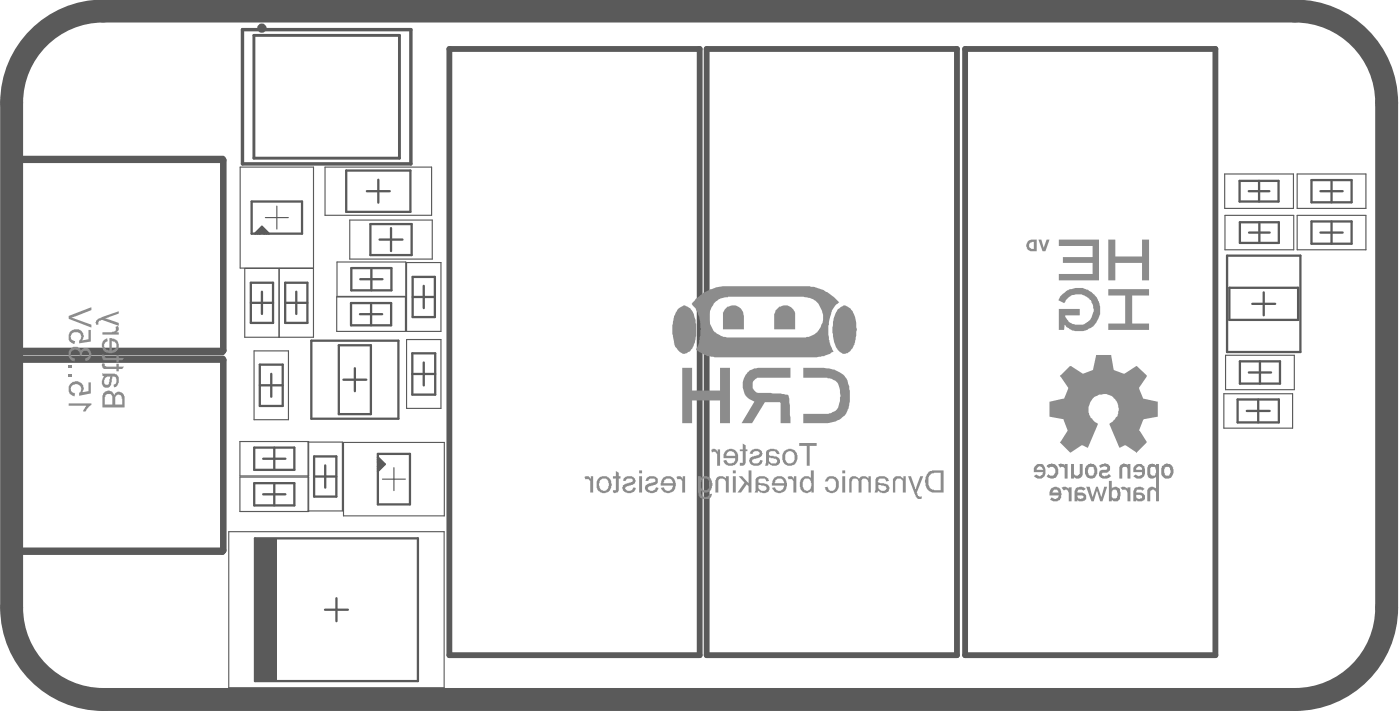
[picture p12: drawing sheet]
<svg xmlns="http://www.w3.org/2000/svg" width="203mm" height="103mm" viewBox="0 0 203 103" stroke-linecap="round" stroke-linejoin="round" font-family="sans-serif">
<g fill="none" stroke="#5a5a5a" stroke-width=".17">
<path d="M34.9 24.2h10.6v14.7h-10.6zM35.5 38.9h10v10h-10zM38.5 31.5h3.3M40.2 29.9v3.3M40.5 38.9v10M47.2 24.2h15.4v7h-15.4zM48.9 38h10v5h-10zM50.8 31.9h11.9v5.7h-11.9zM59 38.1h5v9.9h-5zM177.8 25.2h9.9v5h-9.9zM177.8 31.2h10v5h-10zM188.3 31.2h10v5h-10z"/>
<path d="M188.3 25.2h10v5h-10zM36.9 50.9h5v9.9h-5zM48.9 43.1h9.9v4.9h-9.9zM59 49.2h5v10h-5zM177.6 57.1h10v5h-10zM177.9 51.5h10v5h-10zM33.2 77.1h31.3v22.6h-31.3zM34.8 64h10v5h-10zM34.8 69.2h10v5h-10zM44.7 64.1h5v10h-5zM49.9 64.1h14.6v10.7h-14.6zM55.5 69.5h3.3"/>
<path d="M57.2 67.8v3.3"/>
</g>
<g fill="none" stroke="#5a5a5a" stroke-width=".33">
<path d="M36.5 29.2h7.3v4.7h-7.3zM37 33.9l1-1 1 1M37.4 33.9l.6-.7 .7 .7M37.7 33.9l.3-.4 .4 .4M50.3 24.7h9.3v6h-9.3zM51 38.9h5.8v3.2h-5.8zM53.2 27.7h3.4M53.8 32.5h5.9v4.5h-5.9zM53.9 38.9v3.2M54.9 26.1v3.3M55.1 34.7h3.3M56.8 33.1v3.3"/>
<path d="M178.1 37.1h10.6v13.9h-10.6zM179.9 26.2h5.7v3h-5.7zM180 32.2h5.6v3h-5.6zM181.2 27.7h3M181.3 33.7h3M182.7 26.2v3M182.8 32.2v3M190.4 26.1h5.8v3.2h-5.8zM190.4 32.1h5.8v3.2h-5.8zM191.7 27.7h3.2M191.7 33.7h3.2M193.3 26.1v3.2"/>
<path d="M193.3 32.1v3.2M36.4 43.9h3.2M36.4 41h3.2v5.8h-3.2zM37.7 55.9h3.3M37.7 52.9h3.3v6h-3.3zM38 42.3v3.2M39.4 54.2v3.3M41.4 43.9h3.2M41.4 41h3.2v5.8h-3.2zM43 42.3v3.2M45.2 49.4h12.6v11.3h-12.6zM49.2 50.1h4.6v9.9h-4.6z"/>
<path d="M49.8 55h3.4M50.9 43.9h5.9v3.3h-5.9zM51.5 53.4v3.3M52.2 45.5h3.3M52.3 40.5h3.2M53.9 43.9v3.3M59.8 54.2h3.4M59.8 51.2h3.4v6h-3.4zM59.9 43.1h3.2M59.9 40.1h3.2v5.9h-3.2zM61.5 41.4v3.3M61.5 52.6v3.3"/>
<path d="M178.4 41.7h10v4.7h-10zM179.6 57.9h6v3.3h-6zM180 52.4h5.8v3.2h-5.8zM181 59.6h3.3M181.3 54h3.2M181.8 44h3.3M182.6 57.9v3.3M182.9 52.4v3.2M183.4 42.4v3.3M36.9 64.9h5.8v3.2h-5.8zM36.9 70h5.8v3.3h-5.8zM37 78h23.7v20.7h-23.7z"/>
<path d="M38.2 71.7h3.2M38.2 66.5h3.2M39.8 64.9v3.2M39.8 70v3.3M45.6 69.1h3.2M45.6 66.2h3.2v5.8h-3.2zM47.2 67.5v3.2M54.8 66.6l.7 .7-.7 .7M54.8 66.3l1 1-1 1M54.8 65.8h4.7v7.3h-4.7zM54.8 67l.4 .3-.4 .3M47.2 88.4h3.3"/>
<path d="M48.8 86.7v3.4"/>
</g>
<path d="M65.2 7.1h36.4v87.9h-36.4zM102.6 7.1h36.3v87.9h-36.3zM140.1 7.1h36.3v87.9h-36.3zM1.9 23.2h30.6v27.6h-30.6zM32.4 23h-30.6l-.2 .2v27.8l.1 .1h30.6l.1-.1v-27.8M1.9 52.2h30.6v27.6h-30.6zM32.4 52h-30.6l-.2 .1v27.8l.1 .1h30.6l.1-.1v-27.8" fill="none" stroke="#5a5a5a" stroke-width=".85"/>
<path d="M35.2 4.3h24.4v19.5h-24.4z" fill="none" stroke="#5a5a5a" stroke-width=".5"/>
<path d="M36.9 5.1h21.1v17.8h-21.1z" fill="none" stroke="#5a5a5a" stroke-width=".42"/>
<circle cx="38" cy="4.1" r=".33" fill="none" stroke="#5a5a5a" stroke-width=".67"/>
<path d="M37 78h3.2v20.7h-3.2z" fill-rule="evenodd" fill="#5a5a5a"/>
<path d="M6.1 5a13.3 13.3 0 0 1 8.9-3.4h173a13.3 13.3 0 0 1 13.3 13.3v73.2a13.3 13.3 0 0 1-13.3 13.3h-173a13.3 13.3 0 0 1-13.3-13.3v-73.2a13.3 13.3 0 0 1 4.4-9.9z" fill="none" stroke="#5a5a5a" stroke-width="3.3"/>
<g fill="#8c8c8c">
<path d="M14.9 52.6l.3 .1v.4l.3 .1h1.4v-.5h.3v.5h.8l-.3 .3h-.5v.3h-.3v-.3h-1.4a.53 .53 0 0 1-.6-.1 .53 .53 0 0 1 0-.7z"/>
<path d="M14.9 51.4l.3 .1a.28 .28 0 0 0 0 .3 .28 .28 0 0 0 .3 .1h1.4v-.4h.3v.4h.8l-.3 .3h-.5v.4h-.3v-.4h-1.4a.43 .43 0 0 1-.6-.3l-.1-.1z"/>
<path d="M14.9 48.2h1.3l.2-.1a.39 .39 0 0 0 .4-.2 .39 .39 0 0 0-.1-.5l.5-.2v.2a.52 .52 0 0 1-.4 .8h.4v.3h-2.3z"/>
<path d="M14.2 46.2l3-1.1v.4l-1.9 .6 1.9 .7v.4l-2.3-.8-.4 .1a.39 .39 0 0 0-.2 .6h-.4v-.2a.39 .39 0 0 1 .3-.6z"/>
<path d="M10 58.5h3.3v.2l-.5 .3-.4 .7h-.3v-.2l.4-.7h-2.5z"/>
<path d="M10.3 55.5a1.13 1.13 0 0 1 1.6 .2l.2 .2v.1a.65 .65 0 0 1-.1 .8l-.1 .1 .9-.2v-1.3h.4v1.6l-1.7 .4v-.4l.2-.2a.7 .7 0 0 0-.1-.9 .7 .7 0 0 0-.9-.1 .66 .66 0 0 0-.2 1.1l.4 .1-.1 .5-.2-.1a.96 .96 0 0 1-.6-1.2v-.2z"/>
<path d="M10 54.3h.5v.4h-.5z"/>
<path d="M10 53h.5v.4h-.5z"/>
<path d="M10.3 50.4h.1a.81 .81 0 0 1 1.3 .5 .76 .76 0 0 1 .9-.4 .76 .76 0 0 1 .6 .6 .9 .9 0 0 1-.8 1.2v.1l-.1-.4 .2-.1a.53 .53 0 0 0 .3-.9 .53 .53 0 0 0-.9 .2l-.1 .3h.1l-.4 .1a.65 .65 0 0 0-.3-.9 .65 .65 0 0 0-.9 .5 .65 .65 0 0 0 .5 .8h.1l-.1 .4a1.12 1.12 0 0 1-.8-.8 1.12 1.12 0 0 1 .3-1.2z"/>
<path d="M10.2 48a1.6 1.6 0 0 1 1.5-.2v.1a1 1 0 0 1 .2 1.5l.9-.2v-1.4h.4v1.7l-1.7 .3v-.4l.2-.1a.7 .7 0 0 0-.5-1.1 .67 .67 0 0 0-.9 .3 .67 .67 0 0 0 .3 .9h.3l-.1 .5a1.02 1.02 0 0 1-.7-1.6z"/>
<path d="M10 45.8l3.3-1.3v.5l-3 1.1h.5v.1l2.5 .9v.4l-3.3-1.3z"/>
<path d="M116 64.2h2.5v.4h-1v2.9h-.4v-2.9h-1.1z"/>
<path d="M109 65.3a1.1 1.1 0 0 1 1.6 .2v.1a.33 .33 0 0 1-.1 .5l-.1 .2-.7 .2a.43 .43 0 0 0-.5 .4 .72 .72 0 0 0 1.1 0v-.2l.4 .1a.96 .96 0 0 1-1.2 .7 .75 .75 0 0 1-.7-.5 .75 .75 0 0 1 .2-.7l.8-.3a.32 .32 0 0 0 .5-.3 .32 .32 0 0 0-.5-.3h-.1a.42 .42 0 0 0-.5 .4l-.4-.1z"/>
<path d="M107.8 64.3l.4 .3v.6h.3v.2h-.3v1.4a.64 .64 0 0 1-.8 .7v-.4a.26 .26 0 0 0 .3 0 .26 .26 0 0 0 .1-.3v-1.4h-.4v-.2h.4z"/>
<path d="M103.4 65.1a.78 .78 0 0 1 .8 .4v-.3h.3v2.3h-.4v-1.7h-.1a.45 .45 0 0 0-.5-.3l-.2 .1-.1-.4z"/>
<path d="M131.8 69h.4l.7 2 .7-2h.4l-.9 2.4 .1 .5h.2v.1l.4-.1-.1 .4a.53 .53 0 0 1-.7-.3h-.1z"/>
<path d="M129.9 69.1a1.08 1.08 0 0 1 1.2 .3v-.4h.4v2.4h-.5v-1.3a.57 .57 0 0 0-.2-.7 .57 .57 0 0 0-.8 .2l-.1 .1v1.7h-.3v-1.9z"/>
<path d="M123.5 69.1a.84 .84 0 0 1 1.2 .4 .72 .72 0 0 1 1.2-.3l.2 .2v-.4h.3v2.4h-.3v-1.3a.6 .6 0 0 0-.3-.6 .6 .6 0 0 0-.7 0l-.1 .1v1.8h-.4v-1.3a.52 .52 0 0 0-.4-.7 .52 .52 0 0 0-.6 .6v1.4h-.3v-1.9z"/>
<path d="M120.1 69.1a1.17 1.17 0 0 1 1.3 .2 1.17 1.17 0 0 1 .3 1.3v.1a.99 .99 0 0 1-1 .8 .99 .99 0 0 1-1-.9h.4a.59 .59 0 0 0 .7 .6 .59 .59 0 0 0 .5-.7v-.2a.78 .78 0 0 0-.9-.9l-.3 .4h-.4z"/>
<path d="M114.3 69.1h.1a.48 .48 0 0 1 .8 .3v.1v-.5h.4v2.4h-.4v-1.2a.56 .56 0 0 0-.1-.6 .56 .56 0 0 0-.6-.1z"/>
<path d="M107.2 69h.5l.9 1.1v-1.9h.5v3.2h-.5v-.9l-.2-.3-.8 1.2h-.6l1.1-1.4z"/>
<path d="M104.2 69.1l.4-.1a.78 .78 0 0 1 .8 .3v.1v-.4h.4v2.4h-.4v-1.3a.62 .62 0 0 0-.3-.6 .62 .62 0 0 0-.8 0v.1v1.8h-.5v-1.8z"/>
<path d="M98.2 69.1h.1a.48 .48 0 0 1 .7 .3l.1 .1v-.5h.3v2.4h-.4v-1.2a.56 .56 0 0 0-.1-.6 .56 .56 0 0 0-.6-.1z"/>
<path d="M94 69.1h.1a1.04 1.04 0 0 1 1.4 .4 .73 .73 0 0 1-.8 .9l-.2 .1a.34 .34 0 0 0-.5 .4 .64 .64 0 0 0 1.1-.1l.1-.2 .4 .1a.92 .92 0 0 1-1.4 .7 .64 .64 0 0 1-.6-.6 .64 .64 0 0 1 .5-.7l.8-.2a.23 .23 0 0 0 .3-.1 .23 .23 0 0 0-.2-.3l-.5-.1a.32 .32 0 0 0-.4 .3h-.4l.1-.3z"/>
<path d="M90.7 69.1h.1a.98 .98 0 0 1 1.4 .4 .52 .52 0 0 1-.1 .6l-.3 .2-.8 .2v.1a.22 .22 0 0 0-.3 .1 .22 .22 0 0 0 .2 .3 .58 .58 0 0 0 .6 .1 .58 .58 0 0 0 .4-.5l.4 .1a.92 .92 0 0 1-1.4 .7 .63 .63 0 0 1-.6-.5 .63 .63 0 0 1 .4-.7l.9-.3a.28 .28 0 0 0 .2-.4 .28 .28 0 0 0-.4-.1 .43 .43 0 0 0-.6 .3h-.4l.1-.3z"/>
<path d="M89.4 68.3l.4 .2v.5h.3v.4h-.3v1.6a.55 .55 0 0 1-.8 .4v-.3a.28 .28 0 0 0 .3 0 .28 .28 0 0 0 .1-.4v-1.3h-.4v-.4h.4z"/>
<path d="M84.8 69.1h.1a.52 .52 0 0 1 .9 .4v-.5h.3v2.4h-.4v-1.5a.4 .4 0 0 0-.2-.4 .4 .4 0 0 0-.5 0z"/>
<path d="M105.6 44.4a1.61 1.61 0 0 0-.7 1.4v1.9h3.1v-1.9a1.51 1.51 0 0 0-2.2-1.4zM113.1 44.4l-.2 .3a.77 .77 0 0 0-.4 .7l-.1 .1v2.2h3v-1.9a1.42 1.42 0 0 0-2.1-1.4zM103.9 43.7a2.69 2.69 0 0 1 1.7-.6l.1-.1h10.9a3.4 3.4 0 0 1 1.9 .8 3 3 0 0 1-1.1 5l-.5 .1h-11.1a2.92 2.92 0 0 1-2.7-1.6 2.92 2.92 0 0 1 .4-3.1zM98.5 44.7a4.6 4.6 0 0 0-.9 3.2l.1 .7a2.88 2.88 0 0 0 .8 2.3 .86 .86 0 0 0 1.4 .1h.2a4.6 4.6 0 0 0 .9-3.7 4.9 4.9 0 0 0-.5-2.2 2.02 2.02 0 0 0-1.3-.8zM121.7 44.8l-.1 .1a6 6 0 0 0-.6 4.3 2.54 2.54 0 0 0 1.4 2.1 1.67 1.67 0 0 0 1.5-1.3 7.8 7.8 0 0 0 .4-3.2 2.91 2.91 0 0 0-1.3-2.4 .72 .72 0 0 0-1 .1zM101 43.4l-.6 .6 .1 .3a4.3 4.3 0 0 1 1.1 3.2l.1 .3h-.1v1.5l-.6 1.4 .5 .3 1.2 .6 1 .2h14.8l.4-.1a4.8 4.8 0 0 0 2.1-.7l-.2-.3a7.1 7.1 0 0 1 .1-5.9l.5-.7 .4-.2a6.5 6.5 0 0 0-2.2-1.7 4.6 4.6 0 0 0-2.5-.7h-11.6a9.1 9.1 0 0 0-2.8 .6v.1a4.1 4.1 0 0 0-1.7 1.2zM99 53.3v8.1h1.5v-3.3h4v3.3h1.4v-8.1h-1.4v3.3h-4v-3.3zM108.7 53.7a2.73 2.73 0 0 0-.1 4l.9 .5-1.9 3.2h1.6l1.8-3.1h2.2l.1 .1v3h1.4l-.1-3.6-.1-.4-.2-.2-1-.2h-3a1.14 1.14 0 0 1-1.1-1 1.14 1.14 0 0 1 .7-1.2h4.8v-1.5h-4.7l-.5 .1zM116.6 53.3v1.5h3.3a2.13 2.13 0 0 1 1.8 .9l.2 .8 .1 .9-.1 .2a3.3 3.3 0 0 1-.5 1.8 2.33 2.33 0 0 1-1.4 .6h-3.4v1.4h2.9a3.8 3.8 0 0 0 3.4-1.7 6.7 6.7 0 0 0-.1-4.9 2.74 2.74 0 0 0-1.6-1.1v-.1h-.3a15.3 15.3 0 0 0-4.3-.3z"/>
<path d="M150.7 34.7l.6 1.7h.4l.6-1.7h-.4l-.4 1.2-.4-1.2zM149.5 35.2l.5-.1v1a.49 .49 0 0 1-.6-.5zM149.4 34.8a.86 .86 0 0 0-.4 1 .86 .86 0 0 0 .8 .6h.7v-1.7zM160.9 34.7v5.9h1v-2.5h3.9v2.5h1v-5.9h-1v2.5h-3.9v-2.5zM153.7 34.7v1h4.9v1.6h-4.3v.8h4.3v1.6h-4.9v.9h5.8v-5.9zM154.3 42.6l-.4 .4-.3 .5 .8 .4 .2-.1a2.18 2.18 0 0 1 2.8-1 2.18 2.18 0 0 1 1.2 2.7l-.1 .3a2.05 2.05 0 0 1-2.5 1.3l-.1-.1a1.79 1.79 0 0 1-1.3-1.3h2.1v-.9h-3v3h.7l.1-.7a2.76 2.76 0 0 0 3.5 .6 2.89 2.89 0 0 0 1.6-2 3.2 3.2 0 0 0-3.8-3.9l-.9 .3zM160.9 41.9v.9h2.4v4.1h-2.4v.9h5.9v-.9h-2.5v-4.1h2.5v-.9z"/>
<path d="M153.9 54.4v.2l1.1 1.6v.2l-.6 1.4-2.1 .4v2.2l2.1 .4 .5 1.6-1 1.7 1.5 1.6 1.6-1.1 .9 .3 1.4-3.5a2.82 2.82 0 0 1-1.3-1.6v-.1a2.22 2.22 0 0 1 3-2.4 1.5 1.5 0 0 1 1 .8 2.27 2.27 0 0 1 .1 2.3l-1.1 1.1 1.5 3.4 .9-.3 1.6 1.1 1.4-1.6-1.1-1.7 .6-1.6 2.1-.4v-2.2l-2.1-.4-.6-1.6 1.1-1.6v-.2l-1.4-1.3-1.8 1.1h-.1l-1.5-.6-.3-2.1h-2.2l-.5 2.2-1.5 .5-1.6-1.1h-.2zM153.6 67.3l.3 .5a.35 .35 0 0 1 .5-.1 .35 .35 0 0 1 .1 .4v1.3h.4v-2.1h-.4v.1h-.1v-.1l-.5-.1zM162.7 67.3l-.2 .4v1.7h.4v-1.3a.38 .38 0 0 1 .4-.4 .38 .38 0 0 1 .4 .4v1.3h.4v-2.1h-.4v.1l-.1-.1a.61 .61 0 0 0-.9 0zM166.9 67.3a1.74 1.74 0 0 0-.4 1.5 .71 .71 0 0 0 .5 .6 .71 .71 0 0 0 .8-.3v1.7l-.1-.1a.73 .73 0 0 0-1.1 .2l-.1 .1v1.7h.4v-1.4a.39 .39 0 0 1 .6-.2l.3 .2v1.4h.4v-5.4h-.4v.1l-.6-.2zM159.5 67.5l.3 .4a.62 .62 0 0 1 .9-.1l-.1 .3h-.6a.57 .57 0 0 0-.5 .7 .75 .75 0 0 0 .7 .6 1.42 1.42 0 0 0 1.1-.4l-.4-.3a.8 .8 0 0 1-.9 .3 .24 .24 0 0 1-.1-.3 .24 .24 0 0 1 .2-.2h.4a.66 .66 0 0 0 .6-.5 .66 .66 0 0 0-.4-.7h-.1a1.26 1.26 0 0 0-1.1 .2zM152 67.4l-.1 .2 .3 .3a.56 .56 0 0 1 .8-.2 .56 .56 0 0 1 .2 .7 .52 .52 0 0 1-.4 .6 .52 .52 0 0 1-.6-.2v-.1l-.3 .3a.97 .97 0 0 0 1.2 .3 .97 .97 0 0 0 .5-1.1 .96 .96 0 0 0-.6-.9 .96 .96 0 0 0-1 .1zM150.6 67.7a.56 .56 0 0 1 .8 .4h-.9zM165.1 67.7a.46 .46 0 0 1 .7 .4h-.9v-.2zM155.5 67.3v2.1h.4v-.3a.71 .71 0 0 0 .8 .2 .71 .71 0 0 0 .4-.7v-1.3h-.4v1.2a.43 .43 0 0 1-.5 .5l-.2-.1-.1-.2v-1.4zM158 67.8a.65 .65 0 0 1 .8 .1v.4a.68 .68 0 0 1-.3 .7h-.3a.72 .72 0 0 1-.3-.8zM169.1 67.8a.52 .52 0 0 1 .7 .1v.1a.65 .65 0 0 1-.2 1 .46 .46 0 0 1-.6-.5zM167.1 67.7h.1a.34 .34 0 0 1 .5 .2l.1 .2-.1 .5a.35 .35 0 0 1-.3 .4 .35 .35 0 0 1-.4-.2l-.1-.1v-.8zM157.7 67.5a1.53 1.53 0 0 0 .2 1.8l.3 .1a.93 .93 0 0 0 1.1-1.1 .78 .78 0 0 0-.3-.8l-.3-.2a1.17 1.17 0 0 0-1 .2zM150.5 67.3a.94 .94 0 0 0-.5 1.1h1.4v.1a.49 .49 0 0 1-.7 .5l-.3-.2-.4 .2a.94 .94 0 0 0 1.1 .4 .94 .94 0 0 0 .6-.9 1 1 0 0 0-.6-1.2zM164.7 67.5l-.2 .4v.5h1.3a.34 .34 0 0 1 0 .4 .34 .34 0 0 1-.4 .2h-.1l-.5-.2-.3 .2a1.11 1.11 0 0 0 1.2 .4 1.42 1.42 0 0 0 .4-1.8l-.2-.1a.78 .78 0 0 0-1.2 0zM168.7 67.5l-.1 .4v.8v.1v.1a.89 .89 0 0 0 1.1 .4 .89 .89 0 0 0 .6-.9l-.1-.6v.1a.81 .81 0 0 0-1.1-.6zM154.1 70.6l.3 .5 .2-.1a.32 .32 0 0 1 .4 .3l.1 .1v1.3h.4v-2.1h-.4v.2l-.1-.1a.94 .94 0 0 0-.9-.1zM160.9 69.7v3h.5v-.2l.3 .2a.63 .63 0 0 0 .9-.7v-.1v-.6a.8 .8 0 0 0-1.1-.7l-.1 .2v-1.1zM162.7 70.6l-.1 .1 .4 .4 .1-.1a.46 .46 0 0 1 .6 .4v1.3h.4v-2.1h-.4v.2l-.1-.1a.72 .72 0 0 0-.9-.1zM153 71a.38 .38 0 0 1 .4 0 .38 .38 0 0 1 .2 .3l.1 .1h-.9zM157.7 70.6l.7 2.1h.4l.4-1.5h.1l.4 1.5h.3l.7-2.1h-.4l-.5 1.5-.5-1.5h-.2l-.5 1.5-.4-1.5zM161.5 71.1a.39 .39 0 0 1 .4-.1 .39 .39 0 0 1 .2 .4h.1l-.1 .5a.38 .38 0 0 1-.2 .4 .38 .38 0 0 1-.4-.1l-.1-.1zM156.4 71.8h.7l.1 .1 .1 .2-.1 .1a.51 .51 0 0 1-.7 0zM164.9 71.7l.8 .1 .1 .4-.3 .1a.41 .41 0 0 1-.5-.1 .41 .41 0 0 1-.1-.5zM156.1 70.8l-.1 .4v1.5h.4v-.2a.49 .49 0 0 0 .7 .2 .64 .64 0 0 0 .6-.6 .64 .64 0 0 0-.6-.7h-.7a.46 .46 0 0 1 .3-.4 .46 .46 0 0 1 .5 .2l.4-.3a1.15 1.15 0 0 0-1.4-.2zM164.7 70.7l-.2 .5v1.5h.4v-.2a.49 .49 0 0 0 .7 .2 .6 .6 0 0 0 .6-.5 .6 .6 0 0 0-.4-.7l-.1-.1h-.8a.4 .4 0 0 1 .2-.4 .4 .4 0 0 1 .4 0h.2l.1 .2 .3-.3a1.18 1.18 0 0 0-1.2-.3zM152.7 70.7l-.4 .6v.5h1.4a.57 .57 0 0 1-.4 .5 .57 .57 0 0 1-.6-.2l-.3 .3 .1 .1a1.16 1.16 0 0 0 1.4-.1 1.37 1.37 0 0 0-.3-1.8 .94 .94 0 0 0-.9 .1z"/>
<path d="M16.9 57.3h.1a.4 .4 0 0 1 .6 .1l.1 .4v.8h-1v-1.1zM15.4 57.2h.1a.56 .56 0 0 1 .6 0 .56 .56 0 0 1 .2 .7v.7h-1.1v-1.1h.1zM15.2 56.8a1.42 1.42 0 0 0-.3 1.1v1.2h3.2v-1.3a.82 .82 0 0 0-.4-.9 .82 .82 0 0 0-.9 .1l-.2 .3a.88 .88 0 0 0-1.4-.5z"/>
<path d="M15.4 54.7l.7-.1-.3 .8a.32 .32 0 0 1-.4 .4h-.1a.83 .83 0 0 1 .1-1.1zM14.9 54.1v.4l.2 .1a1.04 1.04 0 0 0 .1 1.6h.1a.65 .65 0 0 0 .8-.8h.1l.1-.8a.56 .56 0 0 1 .6 .3 .56 .56 0 0 1-.1 .6l-.1 .2-.2 .1 .1 .4a1.19 1.19 0 0 0 .3-1.9l-.3-.1h-1.6z"/>
<path d="M16.2 49.4a.66 .66 0 0 1 .7 .5 .66 .66 0 0 1-.3 .7l-.4 .2zM15.1 49.3l-.1 .1a1.13 1.13 0 0 0 .5 1.7 1.47 1.47 0 0 0 1.3-.1 1.01 1.01 0 0 0 .4-1.2 1.01 1.01 0 0 0-.9-.7l-.4-.1v1.8a.69 .69 0 0 1-.7-.4 .69 .69 0 0 1 .1-.7l.3-.3-.1-.4z"/>
<path d="M114.1 65.6h.1a.7 .7 0 0 1 .8 0 .7 .7 0 0 1 .3 .7 .7 .7 0 0 1-.7 .9 .7 .7 0 0 1-.6-.9v-.4zM113.9 65.3a1.53 1.53 0 0 0 .1 2 1.15 1.15 0 0 0 1.2 .1 1.15 1.15 0 0 0 .5-1.1v-.1a1.09 1.09 0 0 0-1.5-1z"/>
<path d="M111.6 66.3l.8 .2a.36 .36 0 0 1 .4 .4 .36 .36 0 0 1-.5 .3 .63 .63 0 0 1-.7-.9zM111.4 65.2l-.2 .3v1.7h-.1l-.1 .3h.4l.1-.3h.1a1.04 1.04 0 0 0 1.6-.1 .78 .78 0 0 0-.9-.9l-.1-.1a.38 .38 0 0 1-.6-.3 .38 .38 0 0 1 .5-.4h.1a.45 .45 0 0 1 .5 .3l.4 .1a.88 .88 0 0 0-1-.7h-.3z"/>
<path d="M105.7 65.5a.68 .68 0 0 1 1 .5v.1h-1.3v-.3zM105.4 65.2l-.4 .6v.6h1.7v.1a.62 .62 0 0 1-.8 .7l-.3-.1-.2-.4-.4 .1a1.05 1.05 0 0 0 1.4 .7v-.1a.86 .86 0 0 0 .7-.9 1.15 1.15 0 0 0-.4-1.2 1.15 1.15 0 0 0-1.3-.1z"/>
<path d="M135.1 68.7l.5-.2h.9v2.6h-.7a1.01 1.01 0 0 1-1-1 1.65 1.65 0 0 1 .3-1.4zM134.8 68.4a2.31 2.31 0 0 0-.6 1.5l.1 .1a1.32 1.32 0 0 0 1.5 1.4h1.2v-3.2h-1.7v.1z"/>
<path d="M127.5 70.2v.1l.9 .2a.3 .3 0 0 1 .3 .3 .3 .3 0 0 1-.3 .3v.1a.67 .67 0 0 1-.9-.7zM127.2 69.2l-.1 .3v1.6l-.1 .3h-.1h.4l.1-.2a1.64 1.64 0 0 0 1.3 .2 .66 .66 0 0 0 .4-.8 .66 .66 0 0 0-.8-.5l-.8-.1-.1-.2a.67 .67 0 0 1 1-.3l.2 .1v.2l.4-.1a.88 .88 0 0 0-1.1-.7h-.3z"/>
<path d="M122.3 68.2v.4h.4v-.4zM122.3 69v2.4h.4v-2.4z"/>
<path d="M116.8 69.4h.1a.73 .73 0 0 1 .9 .7v.1a.86 .86 0 0 1-.8 1l-.2-.1a1.22 1.22 0 0 1 0-1.7zM116.5 69.2l-.1 .1a1.34 1.34 0 0 0 .5 2.2h.4v-.1l.3-.1 .1-.1h.1v.2h.3v-3.2h-.4v1.2a.81 .81 0 0 0-1.2-.2z"/>
<path d="M112.6 69.5a.68 .68 0 0 1 .8-.1 .68 .68 0 0 1 .4 .7h-1.3zM112.5 69.2l-.4 .5-.1 .7h1.8v.1a.73 .73 0 0 1-.9 .7l-.3-.2-.1-.4-.5 .1a1.11 1.11 0 0 0 1.1 .8 1.11 1.11 0 0 0 1-.8 1.47 1.47 0 0 0-.1-1.3 1.25 1.25 0 0 0-1.5-.2z"/>
<path d="M110.1 70.2v.1l1 .2a.4 .4 0 0 1 .1 .5 .4 .4 0 0 1-.5 .2 .45 .45 0 0 1-.5-.4h-.1zM109.8 69.2l-.1 .3v1.7l-.2 .2h.5v-.2a1.64 1.64 0 0 0 1.3 .2 .6 .6 0 0 0 .4-.7v-.1a.97 .97 0 0 0-1-.5h-.1a.37 .37 0 0 1-.4-.1 .37 .37 0 0 1-.1-.4 .57 .57 0 0 1 .7-.2 .3 .3 0 0 1 .4 .3l.1 .1 .3-.1a.88 .88 0 0 0-1.1-.7h-.3z"/>
<path d="M106.4 68.2v.4h.4v-.4zM106.4 69v2.4h.4v-2.4z"/>
<path d="M102.1 69.4a.74 .74 0 0 1 .9 .8 .76 .76 0 0 1-.9 .9 1.22 1.22 0 0 1 0-1.7zM101.3 69v2.2a1.23 1.23 0 0 0 .6 1.1h.3a.81 .81 0 0 0 1.1-.7l-.4 .1a.3 .3 0 0 1-.3 .3 .63 .63 0 0 1-.9-.6v-.2a.94 .94 0 0 0 1.1 .2 .94 .94 0 0 0 .5-.9 1.07 1.07 0 0 0-.8-1.5h-.4l-.4 .4v-.4z"/>
<path d="M96.5 69.5a.68 .68 0 0 1 .8-.1 .68 .68 0 0 1 .4 .7h-1.4zM96.3 69.2l-.3 .5-.1 .7h1.8v.1a.73 .73 0 0 1-1 .7l-.2-.2-.2-.4-.4 .1a1.11 1.11 0 0 0 1 .8 1.11 1.11 0 0 0 1.1-.8 1.47 1.47 0 0 0-.2-1.3 1.25 1.25 0 0 0-1.5-.2z"/>
<path d="M92.8 68.2v.4h.4v-.4zM92.8 69v2.4h.4v-2.4z"/>
<path d="M87.3 69.5a.61 .61 0 0 1 .7-.1 .61 .61 0 0 1 .3 .6 .83 .83 0 0 1-.8 1.2 .97 .97 0 0 1-.6-1.1l.2-.5zM87.1 69.1a1.63 1.63 0 0 0-.4 1.9 1.12 1.12 0 0 0 1.1 .5 1.12 1.12 0 0 0 .9-.9 1.14 1.14 0 0 0-.3-1.3 1.14 1.14 0 0 0-1.2-.2z"/>
</g>
</svg>
